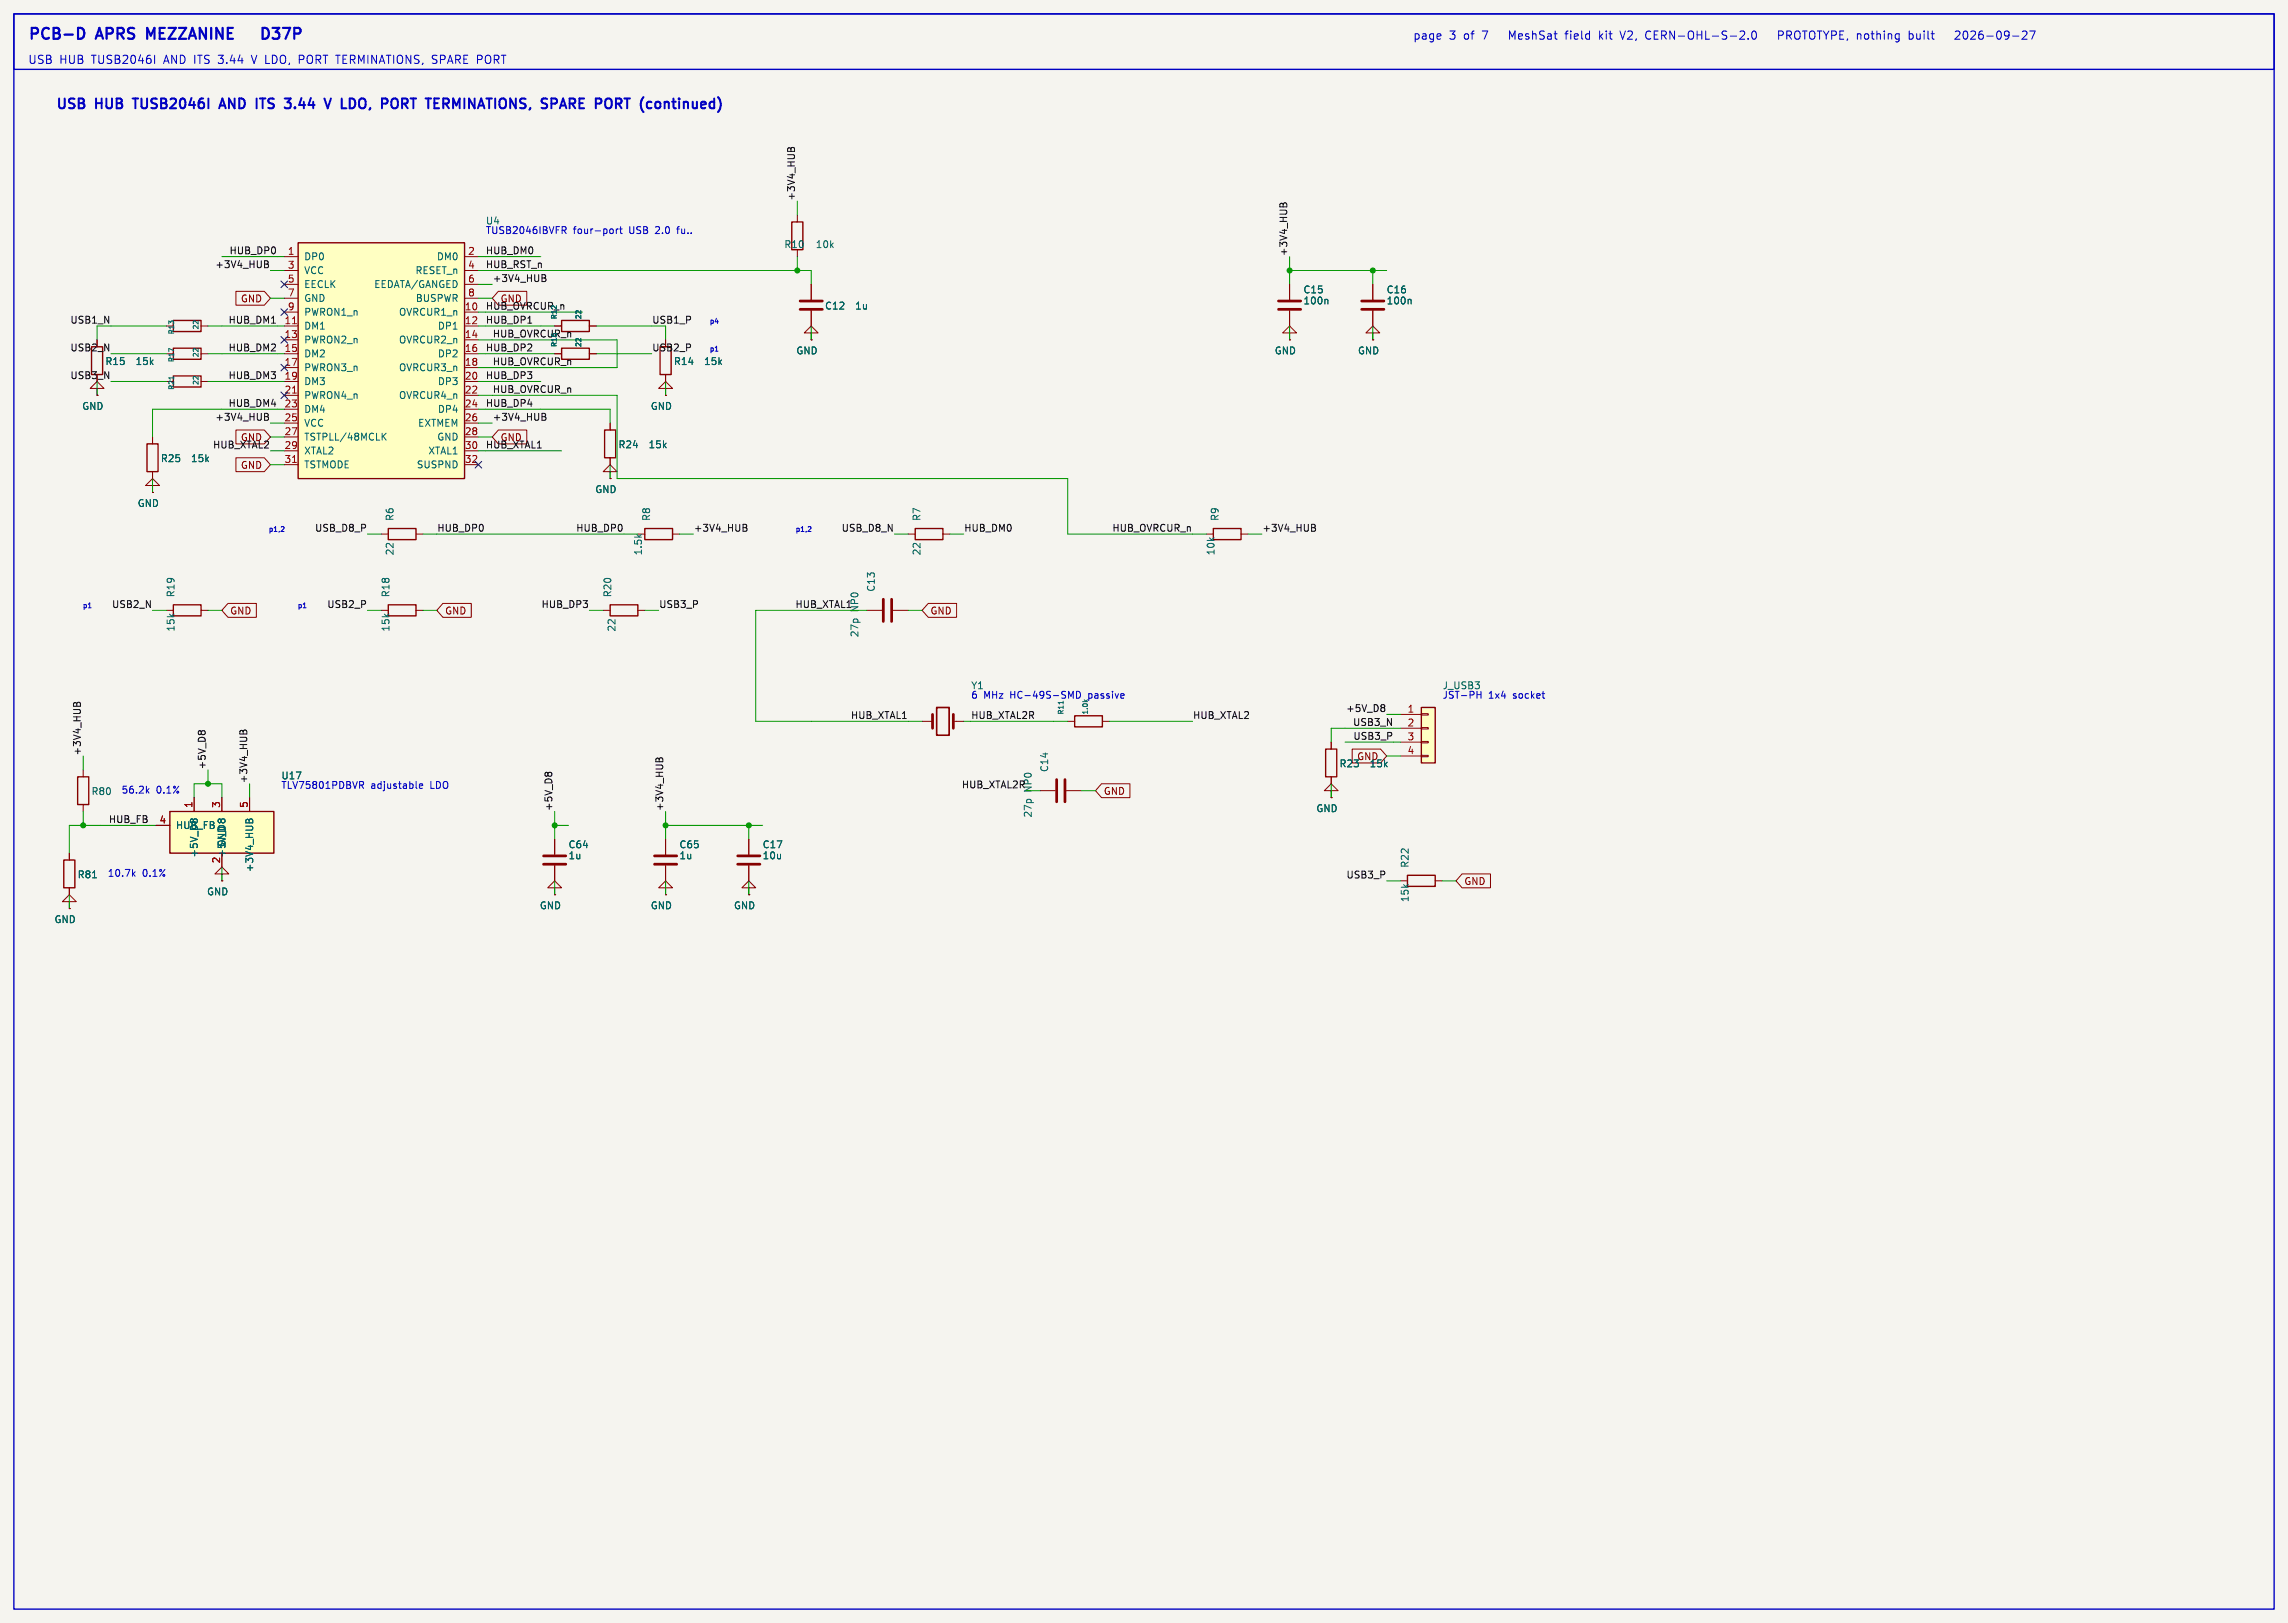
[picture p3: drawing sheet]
<svg xmlns="http://www.w3.org/2000/svg" width="419mm" height="297mm" viewBox="0 0 419 297" stroke-linecap="round" stroke-linejoin="round" font-family="sans-serif">
<defs><g id="words">
<g font-size="2.8" fill="#0000c2">
<text x="5.1" y="7.4">PCB-D</text>
<text x="17.9" y="7.4">APRS</text>
<text x="27.8" y="7.4">MEZZANINE</text>
<text x="51.4" y="7.4">D37P</text>
</g>
<g font-size="2.5" fill="#0000c2">
<text x="10.2" y="20.1">USB</text>
<text x="17.7" y="20.1">HUB</text>
<text x="25.3" y="20.1">TUSB2046I</text>
<text x="41.9" y="20.1">AND</text>
<text x="49.2" y="20.1">ITS</text>
<text x="55.2" y="20.1">3.44</text>
<text x="63.3" y="20.1">V</text>
<text x="67" y="20.1">LDO,</text>
<text x="75.1" y="20.1">PORT</text>
<text x="84" y="20.1">TERMINATIONS,</text>
<text x="105.8" y="20.1">SPARE</text>
<text x="116.4" y="20.1">PORT</text>
<text x="125.3" y="20.1">(continued)</text>
</g>
<g font-size="2.1" fill="#0000c2">
<text x="5.1" y="11.8">USB</text>
<text x="10.9" y="11.8">HUB</text>
<text x="16.8" y="11.8">TUSB2046I</text>
<text x="30.2" y="11.8">AND ITS 3.44</text>
<text x="46.7" y="11.8">V LDO, PORT TERMINATIONS, SPARE PORT</text>
<text x="258.8" y="7.4">page</text>
<text x="265.4" y="7.4">3</text>
<text x="268.2" y="7.4">of</text>
<text x="271.7" y="7.4">7</text>
<text x="277" y="7.4">MeshSat</text>
<text x="287.5" y="7.4">field</text>
<text x="293.8" y="7.4">kit</text>
<text x="297.9" y="7.4">V2,</text>
<text x="302.6" y="7.4">CERN-OHL-S-2.0</text>
<text x="327.4" y="7.4">PROTOTYPE, nothing</text>
<text x="351.6" y="7.4">built</text>
<text x="360.6" y="7.4">2026-09-27</text>
</g>
<g font-size="1.8" fill="#0000c2">
<text x="88.9" y="41.3">U4</text>
<text x="88.9" y="42.9">TUSB2046IBVFR</text>
<text x="105" y="42.9">four-port</text>
<text x="115.4" y="42.9">USB</text>
<text x="120.4" y="42.9">2.0</text>
<text x="124.5" y="42.9">fu..</text>
<text x="177.8" y="128">6</text>
<text x="180.2" y="128">MHz</text>
<text x="185.2" y="128">HC-49S-SMD</text>
<text x="199.6" y="128">passive</text>
<text x="264.2" y="128">JST-PH</text>
<text x="272.6" y="128">1x4</text>
<text x="277.3" y="128">socket</text>
<text x="22.2" y="145.4">56.2k</text>
<text x="28.6" y="145.4">0.1%</text>
<text x="51.4" y="144.5">TLV75801PDBVR</text>
<text x="67.9" y="144.5">adjustable</text>
<text x="78.9" y="144.5">LDO</text>
<text x="19.6" y="160.6">10.7k</text>
<text x="26.1" y="160.6">0.1%</text>
</g>
<g font-size="1.8" fill="#0f0f0f">
<text x="145.7" y="36.8" transform="rotate(-90 145.7 36.8)">+3V4_HUB</text>
<text x="41.9" y="46.6">HUB_DP0</text>
<text x="88.9" y="46.6">HUB_DM0</text>
<text x="235.9" y="47" transform="rotate(-90 235.9 47)">+3V4_HUB</text>
<text x="39.3" y="49.2">+3V4_HUB</text>
<text x="88.9" y="49.2">HUB_RST_n</text>
<text x="90.2" y="51.7">+3V4_HUB</text>
<text x="12.8" y="59.3">USB1_N</text>
<text x="41.8" y="59.3">HUB_DM1</text>
<text x="88.9" y="56.8">HUB_OVRCUR_n</text>
<text x="88.9" y="59.3">HUB_DP1</text>
<text x="91.6" y="55.6">GND</text>
<text x="12.8" y="64.4">USB2_N</text>
<text x="41.8" y="64.4">HUB_DM2</text>
<text x="88.9" y="64.4">HUB_DP2</text>
<text x="90.2" y="61.9">HUB_OVRCUR_n</text>
<text x="119.4" y="64.4">USB2_P</text>
<text x="41.8" y="69.5">HUB_DM3</text>
<text x="88.9" y="69.5">HUB_DP3</text>
<text x="90.2" y="67">HUB_OVRCUR_n</text>
<text x="39.3" y="77.1">+3V4_HUB</text>
<text x="41.8" y="74.6">HUB_DM4</text>
<text x="88.9" y="74.6">HUB_DP4</text>
<text x="90.2" y="77.1">+3V4_HUB</text>
<text x="90.2" y="72">HUB_OVRCUR_n</text>
<text x="38.9" y="82.2">HUB_XTAL2</text>
<text x="44" y="81">GND</text>
<text x="88.9" y="82.2">HUB_XTAL1</text>
<text x="91.6" y="81">GND</text>
<text x="57.6" y="97.4">USB_D8_P</text>
<text x="80" y="97.4">HUB_DP0</text>
<text x="105.4" y="97.4">HUB_DP0</text>
<text x="127" y="97.4">+3V4_HUB</text>
<text x="154.1" y="97.4">USB_D8_N</text>
<text x="176.5" y="97.4">HUB_DM0</text>
<text x="203.7" y="97.4">HUB_OVRCUR_n</text>
<text x="231.1" y="97.4">+3V4_HUB</text>
<text x="20.4" y="111.4">USB2_N</text>
<text x="59.8" y="111.4">USB2_P</text>
<text x="99.1" y="111.4">HUB_DP3</text>
<text x="120.6" y="111.4">USB3_P</text>
<text x="145.6" y="111.4">HUB_XTAL1</text>
<text x="155.8" y="131.7">HUB_XTAL1</text>
<text x="177.8" y="131.7">HUB_XTAL2R</text>
<text x="218.4" y="131.7">HUB_XTAL2</text>
<text x="246.5" y="130.5">+5V_D8</text>
<text x="247.7" y="133">USB3_N</text>
<text x="247.8" y="135.5">USB3_P</text>
<text x="14.9" y="138.4" transform="rotate(-90 14.9 138.4)">+3V4_HUB</text>
<text x="37.8" y="141" transform="rotate(-90 37.8 141)">+5V_D8</text>
<text x="45.4" y="143.5" transform="rotate(-90 45.4 143.5)">+3V4_HUB</text>
<text x="101.3" y="148.6" transform="rotate(-90 101.3 148.6)">+5V_D8</text>
<text x="121.6" y="148.6" transform="rotate(-90 121.6 148.6)">+3V4_HUB</text>
<text x="176.1" y="144.4">HUB_XTAL2R</text>
<text x="189.2" y="145.1" transform="rotate(-90 189.2 145.1)">NP0</text>
<text x="19.8" y="150.8">HUB_FB</text>
<text x="246.5" y="160.9">USB3_P</text>
</g>
<g font-size="1.8" fill="#a90000">
<text x="52.6" y="46.7">1</text>
<text x="85.7" y="46.7">2</text>
<text x="52.6" y="49.3">3</text>
<text x="52.6" y="51.8">5</text>
<text x="85.7" y="49.3">4</text>
<text x="85.7" y="51.8">6</text>
<text x="52" y="59.4">11</text>
<text x="52.6" y="54.4">7</text>
<text x="52.6" y="56.9">9</text>
<text x="85" y="56.9">10</text>
<text x="85" y="59.4">12</text>
<text x="85.7" y="54.4">8</text>
<text x="52" y="62">13</text>
<text x="52" y="64.5">15</text>
<text x="85" y="62">14</text>
<text x="85" y="64.5">16</text>
<text x="52" y="67.1">17</text>
<text x="52" y="69.6">19</text>
<text x="85" y="67.1">18</text>
<text x="85" y="69.6">20</text>
<text x="52" y="72.1">21</text>
<text x="52" y="74.7">23</text>
<text x="52" y="77.2">25</text>
<text x="85" y="72.1">22</text>
<text x="85" y="74.7">24</text>
<text x="85" y="77.2">26</text>
<text x="52" y="79.8">27</text>
<text x="52" y="82.3">29</text>
<text x="85" y="79.8">28</text>
<text x="85" y="82.3">30</text>
<text x="52" y="84.8">31</text>
<text x="85" y="84.8">32</text>
<text x="257.7" y="130.6">1</text>
<text x="257.7" y="133.1">2</text>
<text x="257.7" y="135.6">3</text>
<text x="257.7" y="138.2">4</text>
<text x="35.3" y="148" transform="rotate(-90 35.3 148)">1</text>
<text x="40.4" y="148" transform="rotate(-90 40.4 148)">3</text>
<text x="45.5" y="148" transform="rotate(-90 45.5 148)">5</text>
<text x="29.1" y="150.9">4</text>
<text x="40.4" y="158.2" transform="rotate(-90 40.4 158.2)">2</text>
</g>
<g font-size="1.8" fill="#006464">
<text x="55.6" y="47.9">DP0</text>
<text x="79.9" y="47.9">DM0</text>
<text x="143.6" y="45.6">R10</text>
<text x="149.3" y="45.6">10k</text>
<text x="55.6" y="50.4">VCC</text>
<text x="55.6" y="52.9">EECLK</text>
<text x="68.4" y="52.9">EEDATA/GANGED</text>
<text x="76" y="50.4">RESET_n</text>
<text x="238.7" y="53.9">C15</text>
<text x="253.9" y="53.9">C16</text>
<text x="55.6" y="55.5">GND</text>
<text x="55.6" y="58">PWRON1_n</text>
<text x="73" y="58">OVRCUR1_n</text>
<text x="76.1" y="55.5">BUSPWR</text>
<text x="151" y="56.9">C12</text>
<text x="156.5" y="56.9">1u</text>
<text x="238.7" y="55.9">100n</text>
<text x="253.9" y="55.9">100n</text>
<text x="55.6" y="60.6">DM1</text>
<text x="55.6" y="63.1">PWRON2_n</text>
<text x="55.6" y="65.6">DM2</text>
<text x="73" y="63.1">OVRCUR2_n</text>
<text x="80.1" y="60.6">DP1</text>
<text x="80.1" y="65.6">DP2</text>
<text x="145.8" y="65.1">GND</text>
<text x="233.4" y="65.1">GND</text>
<text x="248.6" y="65.1">GND</text>
<text x="19.2" y="67">R15</text>
<text x="24.7" y="67">15k</text>
<text x="55.6" y="68.2">PWRON3_n</text>
<text x="55.6" y="70.7">DM3</text>
<text x="73" y="68.2">OVRCUR3_n</text>
<text x="80.1" y="70.7">DP3</text>
<text x="123.3" y="67">R14</text>
<text x="128.9" y="67">15k</text>
<text x="15" y="75.2">GND</text>
<text x="55.6" y="73.3">PWRON4_n</text>
<text x="55.6" y="75.8">DM4</text>
<text x="73" y="73.3">OVRCUR4_n</text>
<text x="80.1" y="75.8">DP4</text>
<text x="119.1" y="75.2">GND</text>
<text x="55.6" y="78.3">VCC</text>
<text x="55.6" y="80.9">TSTPLL/48MCLK</text>
<text x="55.6" y="83.4">XTAL2</text>
<text x="76.5" y="78.3">EXTMEM</text>
<text x="78.4" y="83.4">XTAL1</text>
<text x="80" y="80.9">GND</text>
<text x="113.2" y="82.3">R24</text>
<text x="118.7" y="82.3">15k</text>
<text x="29.4" y="84.8">R25</text>
<text x="34.9" y="84.8">15k</text>
<text x="55.6" y="86">TSTMODE</text>
<text x="76.3" y="86">SUSPND</text>
<text x="25.1" y="93">GND</text>
<text x="72.3" y="95.5" transform="rotate(-90 72.3 95.5)">R6</text>
<text x="108.9" y="90.5">GND</text>
<text x="119.3" y="95.5" transform="rotate(-90 119.3 95.5)">R8</text>
<text x="168.8" y="95.5" transform="rotate(-90 168.8 95.5)">R7</text>
<text x="223.4" y="95.5" transform="rotate(-90 223.4 95.5)">R9</text>
<text x="72.3" y="101.8" transform="rotate(-90 72.3 101.8)">22</text>
<text x="117.8" y="101.8" transform="rotate(-90 117.8 101.8)">1.5k</text>
<text x="168.8" y="101.8" transform="rotate(-90 168.8 101.8)">22</text>
<text x="222.7" y="101.8" transform="rotate(-90 222.7 101.8)">10k</text>
<text x="32.2" y="109.5" transform="rotate(-90 32.2 109.5)">R19</text>
<text x="71.5" y="109.5" transform="rotate(-90 71.5 109.5)">R18</text>
<text x="112.2" y="109.5" transform="rotate(-90 112.2 109.5)">R20</text>
<text x="157.4" y="112" transform="rotate(-90 157.4 112)">NP0</text>
<text x="160.4" y="108.5" transform="rotate(-90 160.4 108.5)">C13</text>
<text x="32.2" y="115.8" transform="rotate(-90 32.2 115.8)">15k</text>
<text x="71.5" y="115.8" transform="rotate(-90 71.5 115.8)">15k</text>
<text x="112.9" y="115.8" transform="rotate(-90 112.9 115.8)">22</text>
<text x="157.4" y="116.8" transform="rotate(-90 157.4 116.8)">27p</text>
<text x="177.8" y="126.4">Y1</text>
<text x="264.2" y="126.4">J_USB3</text>
<text x="51.4" y="142.9">U17</text>
<text x="192.2" y="141.5" transform="rotate(-90 192.2 141.5)">C14</text>
<text x="245.3" y="140.7">R23</text>
<text x="250.8" y="140.7">15k</text>
<text x="16.7" y="145.8">R80</text>
<text x="189.2" y="149.8" transform="rotate(-90 189.2 149.8)">27p</text>
<text x="241" y="148.9">GND</text>
<text x="32.1" y="152">HUB_FB</text>
<text x="41.5" y="155.2" transform="rotate(-90 41.5 155.2)">GND</text>
<text x="104" y="155.5">C64</text>
<text x="124.4" y="155.5">C65</text>
<text x="139.6" y="155.5">C17</text>
<text x="14.1" y="161">R81</text>
<text x="36.4" y="157.1" transform="rotate(-90 36.4 157.1)">+5V_D8</text>
<text x="41.5" y="157.1" transform="rotate(-90 41.5 157.1)">+5V_D8</text>
<text x="46.6" y="159.8" transform="rotate(-90 46.6 159.8)">+3V4_HUB</text>
<text x="104" y="157.5">1u</text>
<text x="124.4" y="157.5">1u</text>
<text x="139.6" y="157.5">10u</text>
<text x="258.2" y="159" transform="rotate(-90 258.2 159)">R22</text>
<text x="37.8" y="164.1">GND</text>
<text x="98.8" y="166.7">GND</text>
<text x="119.1" y="166.7">GND</text>
<text x="134.3" y="166.7">GND</text>
<text x="258.2" y="165.3" transform="rotate(-90 258.2 165.3)">15k</text>
<text x="9.9" y="169.2">GND</text>
</g>
<g font-size="1.8" fill="#840000">
<text x="44" y="55.6">GND</text>
<text x="12.8" y="69.5">USB3_N</text>
<text x="44" y="86">GND</text>
<text x="42.1" y="112.7">GND</text>
<text x="81.4" y="112.7">GND</text>
<text x="170.3" y="112.7">GND</text>
<text x="248.5" y="139.4">GND</text>
<text x="202.1" y="145.7">GND</text>
<text x="268.1" y="162.2">GND</text>
</g>
<text font-size="1.8" fill="#009600" x="119.4" y="59.3">USB1_P</text>
<g font-size="1.3" fill="#006464">
<text x="102.2" y="58.6" transform="rotate(-90 102.2 58.6)">R12</text>
<text x="106.7" y="58.6" transform="rotate(-90 106.7 58.6)">22</text>
<text x="32.1" y="61.4" transform="rotate(-90 32.1 61.4)">R13</text>
<text x="36.6" y="65.5" transform="rotate(-90 36.6 65.5)">22</text>
<text x="36.6" y="60.5" transform="rotate(-90 36.6 60.5)">22</text>
<text x="102.2" y="63.7" transform="rotate(-90 102.2 63.7)">R16</text>
<text x="106.7" y="63.7" transform="rotate(-90 106.7 63.7)">22</text>
<text x="32.1" y="71.5" transform="rotate(-90 32.1 71.5)">R21</text>
<text x="32.1" y="66.4" transform="rotate(-90 32.1 66.4)">R17</text>
<text x="36.6" y="70.6" transform="rotate(-90 36.6 70.6)">22</text>
<text x="195" y="131" transform="rotate(-90 195 131)">R11</text>
<text x="199.5" y="131" transform="rotate(-90 199.5 131)">1.0k</text>
</g>
<g font-size="1.3" fill="#0000c2">
<text x="129.9" y="59.3">p4</text>
<text x="129.9" y="64.4">p1</text>
<text x="49.1" y="97.4">p1,2</text>
<text x="145.7" y="97.4">p1,2</text>
<text x="15.1" y="111.4">p1</text>
<text x="54.5" y="111.4">p1</text>
</g>
</g></defs>
<path d="M-.1 0h419.2v297.2h-419.2z" fill="#f5f4ef" stroke="#f5f4ef" stroke-width=".18"/>
<path d="M257.8 160.3h5.1v2h-5.1z" fill="none" stroke="#840000" stroke-width=".25"/>
<path d="M251.5 52.1v2.8M251.5 56.9v2.8M256.5 161.3h1.3M262.9 161.3h1.3" fill="none" stroke="#840000" stroke-width=".18"/>
<path d="M249.4 55.1h4.1M249.4 56.6h4.1" fill="none" stroke="#840000" stroke-width=".51"/>
<path d="M258.3 54.8l.2 .2v.7" fill="none" stroke="#006464" stroke-width=".18"/>
<path d="M260.3 129.5h2.6v10.2h-2.6z" fill="#ffffc2"/>
<path d="M102.9 63.8h5v2h-5zM110.7 78.7h2.1v5.1h-2.1zM167.6 96.8h5.1v2h-5.1zM222.2 96.8h5.1v2h-5.1zM31.7 110.7h5.1v2.1h-5.1zM196.8 131.1h5.1v2h-5.1zM260.3 129.5h2.6v10.2h-2.6z" fill="none" stroke="#840000" stroke-width=".25"/>
<g fill="none" stroke="#840000" stroke-width=".18">
<path d="M236.2 52.1v2.8M236.2 56.9v2.8M101.6 64.8h1.3M107.9 64.8h1.3M111.8 77.5v1.2M236.2 61h1.3l-1.3-1.3-1.3 1.3h1.3v1.2M236.2 62.2h.1M251.5 61h1.2l-1.2-1.3-1.3 1.3h1.3v1.2M251.5 62.2h.1M111.8 86.4h1.2l-1.2-1.3-1.3 1.3h1.3v1.2M111.8 87.6h.1M111.8 83.8v1.3"/>
<path d="M166.4 97.8h1.2M172.7 97.8h1.3M221 97.8h1.2M227.3 97.8h1.3M30.5 111.8h1.2M36.8 111.8h1.3M158.7 111.8h2.8M163.6 111.8h2.8M168.9 132.1h1.9M174.6 132.1h1.9M195.6 132.1h1.2M201.9 132.1h1.3"/>
<path d="M256.5 130.8h3.8M256.5 133.3h3.8M256.5 135.9h3.8M256.5 138.4h3.8M260.3 130.7h1.3v.2h-1.3zM260.3 133.2h1.3v.3h-1.3zM260.3 135.8h1.3v.2h-1.3zM260.3 138.3h1.3v.3h-1.3zM190.5 144.8h2.8M195.3 144.8h2.8M12.7 165.1h1.3l-1.3-1.3-1.3 1.3h1.3v1.3M12.7 166.4h.1"/>
<path d="M101.6 162.6h1.3l-1.3-1.3-1.3 1.3h1.3v1.2M101.6 163.8h.1M121.9 162.6h1.3l-1.3-1.3-1.3 1.3h1.3v1.2M121.9 163.8h.1M137.2 162.6h1.2l-1.2-1.3-1.3 1.3h1.3v1.2M137.2 163.8h.1"/>
</g>
<path d="M234.2 55.1h4.1M234.2 56.6h4.1M161.8 109.7v4.1M163.3 109.7v4.1M170.8 130.8v2.5M174.6 130.8v2.5M193.5 142.7v4.1M195.1 142.7v4.1" fill="none" stroke="#840000" stroke-width=".51"/>
<path d="M243.1 54.8l.1 .2v.7M194.7 128.4v.5M198.6 128.1l.3 .4M199.2 128.1l-.3 .3" fill="none" stroke="#006464" stroke-width=".18"/>
<path d="M171.6 129.5h2.3v5.1h-2.3z" fill="none" stroke="#840000" stroke-width=".3"/>
<path d="M54.6 44.4h30.5v43.2h-30.5z" fill="#ffffc2"/>
<path d="M54.6 44.4h30.5v43.2h-30.5zM145 40.6h2.1v5.1h-2.1zM16.8 63.5h2v5.1h-2zM71.1 96.8h5.1v2h-5.1zM71.1 110.7h5.1v2.1h-5.1z" fill="none" stroke="#840000" stroke-width=".25"/>
<g fill="none" stroke="#840000" stroke-width=".18">
<path d="M146 39.4v1.2M52.1 47h2.5M52.1 49.5h2.5M52.1 52.1h2.5M52.1 54.6h2.5M52.1 57.1h2.5M52.1 59.7h2.5M85.1 47h2.5M85.1 49.5h2.5M85.1 52.1h2.5M85.1 54.6h2.5M85.1 57.1h2.5"/>
<path d="M85.1 59.7h2.5M146 45.7v1.3M148.6 52.1v2.8M148.6 56.9v2.8M17.8 71.1h1.2l-1.2-1.3-1.3 1.3h1.3v1.3M17.8 72.4h.1M17.8 62.2v1.3M52.1 62.2h2.5M52.1 64.8h2.5M52.1 67.3h2.5M52.1 69.8h2.5M52.1 72.4h2.5"/>
<path d="M52.1 74.9h2.5M52.1 77.5h2.5M85.1 62.2h2.5M85.1 64.8h2.5M85.1 67.3h2.5M85.1 69.8h2.5M85.1 72.4h2.5M85.1 74.9h2.5M85.1 77.5h2.5M148.6 61h1.3l-1.3-1.3-1.3 1.3h1.3v1.2M148.6 62.2h.1M52.1 80h2.5"/>
<path d="M52.1 82.5h2.5M52.1 85.1h2.5M69.8 97.8h1.3M76.2 97.8h1.3M85.1 80h2.5M85.1 82.5h2.5M85.1 85.1h2.5M69.8 111.8h1.3M76.2 111.8h1.3M137.2 153.7v2.8M137.2 158.5v2.8"/>
</g>
<path d="M53.6 59.3h.7M53.6 72h.7M53.6 84.7h.7" fill="none" stroke="#a90000" stroke-width=".18"/>
<path d="M70.2 79.9l.5 .7M70.7 79.3l-.7 .7" fill="none" stroke="#006464" stroke-width=".18"/>
<path d="M146.6 55.1h4M146.6 56.6h4M135.1 156.7h4.1M135.1 158.2h4.1" fill="none" stroke="#840000" stroke-width=".51"/>
<path d="M31.1 148.6h19.1v7.6h-19.1z" fill="#ffffc2"/>
<path d="M31.7 58.7h5.1v2h-5.1zM102.9 58.7h5v2h-5zM31.7 68.8h5.1v2.1h-5.1zM31.7 63.8h5.1v2h-5.1zM120.9 63.5h2v5.1h-2zM26.9 81.3h2.1v5.1h-2.1zM118.1 96.8h5.1v2h-5.1zM111.8 110.7h5v2.1h-5zM242.8 137.2h2.1v5h-2.1zM11.7 157.5h2v5.1h-2zM14.2 142.2h2.1v5.1h-2.1zM31.1 148.6h19.1v7.6h-19.1z" fill="none" stroke="#840000" stroke-width=".25"/>
<g fill="none" stroke="#840000" stroke-width=".18">
<path d="M30.5 59.7h1.2M36.8 59.7h1.3M43.2 53.3h5.2l1.1 1.3-1.1 1.3h-5.2zM91.3 53.3h5.2v2.6h-5.2l-1.1-1.3zM101.6 59.7h1.3M107.9 59.7h1.3M148.6 52.1v2.8M148.6 56.9v2.8M236.2 52.1v2.8M236.2 56.9v2.8M251.5 52.1v2.8M251.5 56.9v2.8"/>
<path d="M17.8 72.4h.1M17.8 62.2v1.3M30.5 69.8h1.2M30.5 64.8h1.2M36.8 69.8h1.3M36.8 64.8h1.3M43.2 78.7h5.2l1.1 1.3-1.1 1.3h-5.2zM91.3 78.7h5.2v2.6h-5.2l-1.1-1.3zM101.6 64.8h1.3M107.9 64.8h1.3M111.8 77.5v1.2M121.9 71.1h1.3l-1.3-1.3-1.3 1.3h1.3v1.3"/>
<path d="M121.9 72.4h.1M121.9 62.2v1.3M121.9 68.6v1.2M148.6 62.2h.1M236.2 62.2h.1M251.5 62.2h.1M27.9 88.9h1.3l-1.3-1.3-1.2 1.3h1.2v1.3M27.9 90.2h.1M27.9 80v1.3M27.9 86.4v1.2M43.2 83.8h5.2l1.1 1.3-1.1 1.3h-5.2zM111.8 87.6h.1"/>
<path d="M111.8 83.8v1.3M116.8 97.8h1.3M123.2 97.8h1.3M41.8 110.5h5.2v2.5h-5.2l-1.2-1.2zM81.1 110.5h5.2v2.5h-5.2l-1.1-1.2zM110.5 111.8h1.3M116.8 111.8h1.3M170 110.5h5.2v2.5h-5.2l-1.1-1.2zM243.8 135.9v1.3M247.7 137.2h5.2l1.1 1.2-1.1 1.3h-5.2zM12.7 156.2v1.3M15.2 141v1.2"/>
<path d="M15.2 147.3v1.3M28.6 151.1h2.5M35.6 146v2.6M40.6 146v2.6M40.6 156.2v2.5M45.7 146v2.6M101.6 153.7v2.8M101.6 158.5v2.8M121.9 153.7v2.8M121.9 158.5v2.8M137.2 153.7v2.8M137.2 158.5v2.8"/>
<path d="M201.8 143.5h5.2v2.6h-5.2l-1.1-1.3zM243.8 144.8h1.3l-1.3-1.3-1.2 1.3h1.2v1.2M243.8 146h.1M243.8 142.2v1.3M12.7 166.4h.1M12.7 162.6v1.2M40.6 160h1.3l-1.3-1.3-1.2 1.3h1.2v1.3M40.6 161.3h.1M101.6 163.8h.1M121.9 163.8h.1M137.2 163.8h.1M267.8 160h5.2v2.6h-5.2l-1.1-1.3z"/>
</g>
<path d="M243.1 54.8l.1 .2v.7M258.3 54.8l.2 .2v.7M31.8 68.9v.5M34.9 150.2l.2-.3 .3 .3 .3-.3h.2l.2 .3M39.9 150.2l.3-.3 .3 .3 .2-.3h.3l.2 .3M45.6 150.3l.3-.4 .3 .1 .1 .7M45.6 150.3l-.2-.3-.2 .1-.2 .6M45.6 150.3v.4M17 160.7h.7" fill="none" stroke="#006464" stroke-width=".18"/>
<path d="M99.6 156.7h4M99.6 158.2h4M119.9 156.7h4.1M119.9 158.2h4.1" fill="none" stroke="#840000" stroke-width=".51"/>
<g fill="none" stroke="#0f0f0f" stroke-width=".18">
<path d="M144.9 27.3l.2-.3 .3 .1 .1 .6M144.9 27.3l-.3-.2h-.2l-.1 .6M144.9 27.3v.4M235 37.5l.3-.3h.3l.1 .7M235 37.5l-.2-.3-.2 .1-.2 .6M235 37.5v.4M48.5 47.7l.6 .2v.2l-.2 .3M48.5 48.4h.4M48.9 48.4l.3 .2-.1 .3-.6 .1M96.7 59.2h.7M99.3 50.3l.6 .1v.3l-.2 .2M99.3 50.9h.4"/>
<path d="M99.7 50.9l.3 .2-.1 .3-.6 .2M48.5 75.7l.6 .1v.3l-.2 .2M48.5 76.3h.4M48.9 76.3l.3 .2-.1 .3-.6 .2M99.3 75.7l.6 .1v.3l-.2 .2M99.3 76.3h.4M99.7 76.3l.3 .2-.1 .3-.6 .2M136.1 96l.6 .1 .1 .3-.3 .2M136.1 96.6h.4M136.5 96.6l.3 .3v.3l-.7 .1M240.3 96l.6 .1v.3l-.2 .2M240.3 96.6h.4"/>
<path d="M240.7 96.6l.3 .3-.1 .3-.6 .1M14.1 128.9l.2-.3 .3 .1 .1 .6M14.1 128.9l-.3-.2h-.2l-.1 .6M14.1 128.9v.4M36.3 134l.3-.2 .3 .2 .2-.2h.2l.3 .2M44.5 134l.3-.3h.3l.1 .7M44.5 134l-.2-.3-.2 .1-.2 .6M44.5 134v.4M120.7 139.1l.3-.3h.3l.1 .7M120.7 139.1l-.2-.3-.2 .1-.2 .6M120.7 139.1v.4M253.4 129l.3 .3-.3 .3 .3 .2v.3l-.3 .2"/>
<path d="M99.8 141.7l.3-.3 .3 .3 .2-.3h.2l.3 .3"/>
</g>
<g fill="none" stroke="#009600" stroke-width=".18">
<path d="M146 36.8v2.6M30.5 59.7h-12.7v2.5M38.1 59.7h14M40.6 47h11.5M49.5 49.5h2.6M49.5 54.6h2.6M87.6 49.5h61v2.6M87.6 57.1h19.1M87.6 59.7h14M87.6 47h11.5M87.6 54.6h2.6M87.6 52.1h2.6"/>
<path d="M109.2 59.7h10.2M121.9 59.7v2.5M146 47v2.5M148.6 59.7v2.5M236.2 49.5h17.8M236.2 47v5.1M236.2 59.7v2.5M251.5 49.5v2.6M251.5 59.7v2.5M17.8 69.8v2.6M20.3 69.8h10.2M20.3 64.8h10.2"/>
<path d="M38.1 69.8h14M38.1 64.8h14M49.5 77.5h2.6M52.1 74.9h-24.2v5.1M87.6 72.4h25.4v15.2h82.6v10.2h25.4M87.6 62.2h25.4v5.1h-25.4M87.6 74.9h24.2v2.6M87.6 77.5h2.6M87.6 69.8h11.5M87.6 64.8h14M109.2 64.8h10.2M121.9 69.8v2.6"/>
<path d="M27.9 87.6v2.6M49.5 82.5h2.6M49.5 80h2.6M49.5 85.1h2.6M67.3 97.8h2.5M77.5 97.8h39.3M87.6 82.5h15.3M87.6 80h2.6M111.8 85.1v2.5M124.5 97.8h2.5M163.8 97.8h2.6M174 97.8h2.5"/>
<path d="M228.6 97.8h2.5M27.9 111.8h2.6M38.1 111.8h2.5M67.3 111.8h2.5M77.5 111.8h2.5M107.9 111.8h2.6M118.1 111.8h2.5M158.7 111.8h-20.3v20.3h30.5M166.4 111.8h2.5M15.2 138.4v2.6M176.5 132.1h19.1M203.2 132.1h15.2"/>
<path d="M246.4 135.9h10.1M254 130.8h2.5M254 138.4h2.5M256.5 133.3h-12.7v2.6M15.2 148.6v2.5M28.6 151.1h-15.9v5.1M35.6 146v-2.5h5v2.5M38.1 141v2.5M40.6 158.7v2.6M45.7 143.5v2.5M101.6 151.1h2.5M101.6 148.6v5.1"/>
<path d="M121.9 148.6v5.1M121.9 151.1h17.8M137.2 151.1v2.6M188 144.8h2.5M198.1 144.8h2.6M243.8 143.5v2.5M12.7 163.8v2.6M101.6 161.3v2.5M121.9 161.3v2.5M137.2 161.3v2.5M254 161.3h2.5M264.2 161.3h2.5"/>
</g>
<path d="M51.5 56.5l1.2 1.3M51.5 51.5l1.2 1.2M52.7 56.5l-1.2 1.3M52.7 51.5l-1.2 1.2M51.5 61.6l1.2 1.2M51.5 71.8l1.2 1.2M51.5 66.7l1.2 1.2M52.7 61.6l-1.2 1.2M52.7 71.8l-1.2 1.2M52.7 66.7l-1.2 1.2M87 84.5l1.2 1.2M88.2 84.5l-1.2 1.2" fill="none" stroke="#000084" stroke-width=".18"/>
<g fill="none" stroke="#0000c2" stroke-width=".18">
<path d="M28.3 10.1v1.5M46 10.1l.5 1.5M286.7 6.2h.5M293 5.7v1.5M293.2 6.6l.4 .6M293.6 6.2l-.6 .5M296.7 5.7l.5 1.5M301.5 6.8l.2 .3 .4 .1M302.1 5.7h-.4l-.2 .3M320.2 7v.2M321 5.8l.2-.1a.8 .8 0 0 1 .5 .7 .8 .8 0 0 1-.5 .8l-.2-.2-.1-.4zM325.8 6.5l.7-.1 .2-.2-.1-.4-.2-.1h-.6v1.5"/>
<path d="M349.7 6.2h.5l.2 .3v.4l-.1 .2h-.6M349.7 5.7v1.5M358.2 5.8l.5-.1 .2 .1 .1 .3-.9 1.1h.9M359.9 5.7a.94 .94 0 0 0 0 1.5M371.8 5.7h1l-.6 1.5M103 41.5h.5l.2 .2-.1 .4-.6 .1M103.3 42.2l.4 .6M112.2 42l.1 .2-.1 .5M112.9 41.9v.9M113.3 41.9l-.4 .3M113.5 41.9h.5M113.7 41.5v1.1l.3 .2"/>
<path d="M131 64.3h.5M51.9 96.5l.1 .3-.5 .5h.5M148.5 96.5v.3l-.5 .5h.5M16.2 111.3h.5M55.5 111.3h.6M196.2 127.5l.4-.9v1.3M197.2 126.6a.64 .64 0 0 1 .7 .6 .64 .64 0 0 1-.7 .7zM270.5 127.2h.8M271.3 126.6v1.3M24.4 160l.4 .5M24.8 159.6l-.5 .5M26.9 144.7l.4 .5"/>
<path d="M27.3 144.4l-.5 .5M65.9 143.1h.5l.2 .2-.1 .4-.6 .1M66.2 143.8l.4 .6M76.8 143.9l.6-.1v-.2l-.4-.1-.2 .2 .1 .6h.5"/>
</g>
<g fill="none" stroke="#0000c2" stroke-width=".36">
<path d="M24.3 18h1M40.1 19.8l.6-1.8 .6 1.8M40.3 19.3h.9M47.6 18h1M48.1 18v1.8M54 19.7v.1M65.8 19.2a.6 .6 0 0 0 .7 .6M66.5 18a.6 .6 0 0 0-.7 .6M73.7 18l.8 .1M74.1 19l.6 .8M74.5 18.9l-.8 .1M83.6 19.3l-.6-1.3v1.8"/>
<path d="M104.3 18l.9 .1M104.8 19l.6 .8M105.2 18.9l-.9 .1M114.4 18h1M124.4 18v.2M124.4 18.6v1.2"/>
</g>
<path d="M14.3 5.1a1.05 1.05 0 0 1 1.1 .7 1.05 1.05 0 0 1-.3 1.2l-.8 .1M27.6 6.5l-.6-1.4v2M48.1 5.1a1.05 1.05 0 0 1 1.1 .7 1.05 1.05 0 0 1-.3 1.2l-.8 .1zM49.9 5.1h1.3l-.7 .8h.3M49.9 6.9l.3 .2h.6" fill="none" stroke="#0000c2" stroke-width=".4"/>
<path d="M2.5 2.5h414.1v10.2h-414.1zM2.5 2.5h414.1v292.1h-414.1z" fill="none" stroke="#0000c2" stroke-width=".25"/>
<g fill="#009600" stroke="#009600" stroke-width=".18">
<circle cx="146" cy="49.5" r=".46"/>
<circle cx="38.1" cy="143.5" r=".46"/>
<circle cx="15.2" cy="151.1" r=".46"/>
<circle cx="137.2" cy="151.1" r=".46"/>
<circle cx="101.6" cy="151.1" r=".46"/>
<circle cx="121.9" cy="151.1" r=".46"/>
<circle cx="236.2" cy="49.5" r=".46"/>
<circle cx="251.5" cy="49.5" r=".46"/>
</g>
<use href="#words"/>
</svg>
